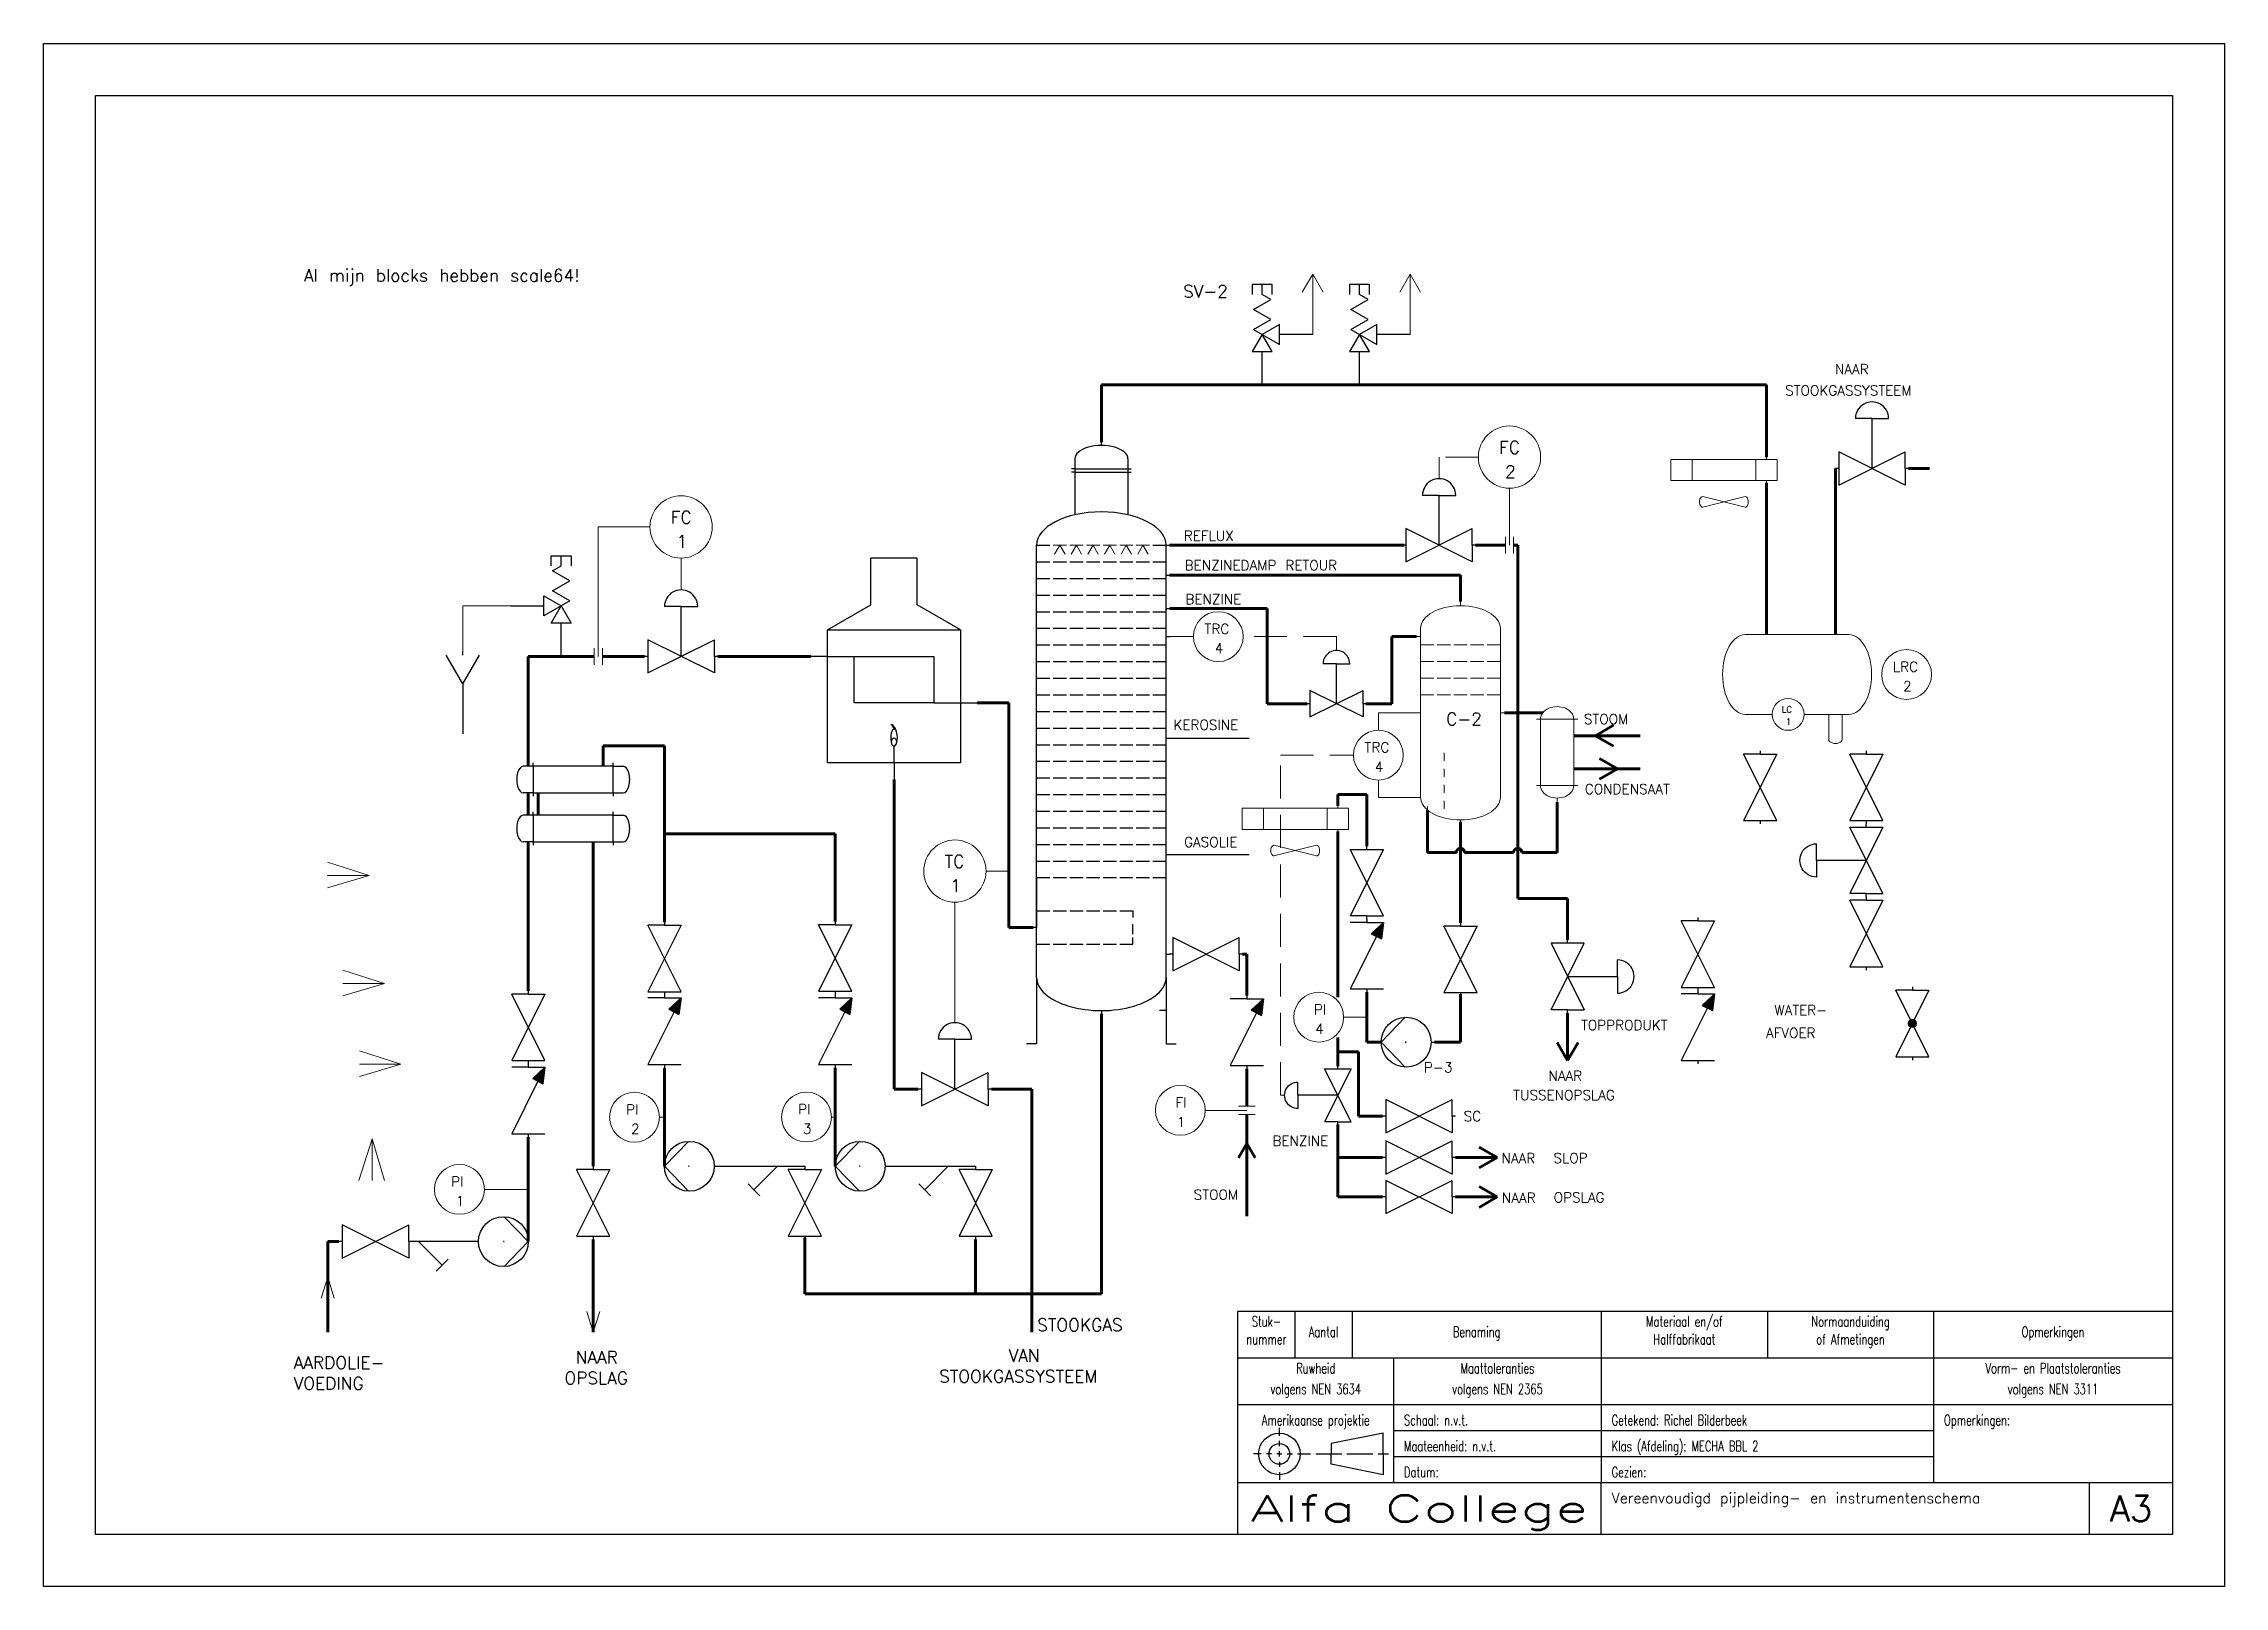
# Model space of a CAD drawing. Extents: x 0 to 420, y 0 to 297.
import ezdxf
from ezdxf.enums import TextEntityAlignment as Align

# ---------------------------------------------------------------- set-up
doc = ezdxf.new("R2010")
doc.units = 0
doc.header["$MEASUREMENT"] = 0
doc.linetypes.add('HIDDEN', pattern=[9.525, 6.35, -3.175])
doc.layers.get('0').update_dxf_attribs({"linetype": 'CONTINUOUS'})
for name, color, linetype in [('KADER25', 3, 'CONTINUOUS'), ('KADER50', 7, 'CONTINUOUS'), ('KADER70', 5, 'CONTINUOUS'), ('T25', 3, 'CONTINUOUS'), ('T70', 5, 'CONTINUOUS')]:
    doc.layers.add(name, color=color, linetype=linetype)
for name, color, linetype, lineweight in [('Omtrekslijn', 7, 'CONTINUOUS', 50), ('Proceslijn', 5, 'CONTINUOUS', 70), ('Stippellijn', 3, 'HIDDEN', 35), ('Tekst', 3, 'CONTINUOUS', 35)]:
    doc.layers.add(name, color=color, linetype=linetype, lineweight=lineweight)
doc.styles.add('KADER1', font='SIMPLEX.SHX', dxfattribs={"height": 5})
doc.styles.add('KADER2', font='SIMPLEX.shx', dxfattribs={"width": 0.7, "height": 2})
doc.styles.get("Standard").update_dxf_attribs({"font": 'TXT.shx', "height": 3})

msp = doc.modelspace()

# ---------------------------------------------------------------- texts
at = {"layer": 'KADER25'}
msp.add_text('Al mijn blocks hebben scale64!', height=2.4, dxfattribs=at).set_placement((50.13, 251.18))
at = {"layer": 'Omtrekslijn', "lineweight": 0}
msp.add_text('C-2', height=2.4, dxfattribs=at).set_placement((270.11, 165.79))
at = {"layer": 'T25', "style": 'KADER2', "width": 0.7}
for s, p in [('Stuk-', (235.5, 50)), ('Materiaal en/of', (316, 50)), ('Normaanduiding', (348, 50)), ('nummer', (235.5, 46.57)), ('Aantal', (246.5, 48)), ('Benaming', (276, 48)), ('Halffabrikaat', (316, 46.57)), ('of Afmetingen', (348, 46.57)), ('Opmerkingen', (387, 48)), ('Ruwheid', (245, 41)), ('Maattoleranties', (280, 41)), ('Vorm- en Plaatstoleranties', (387, 41)), ('volgens NEN 3634', (245, 37)), ('volgens NEN 2365', (280, 37)), ('volgens NEN 3311', (387, 37)), ('Amerikaanse projektie', (245, 31))]:
    msp.add_text(s, height=2, dxfattribs=at).set_placement(p, align=Align.CENTER)
for s, p in [('Schaal: n.v.t.', (262, 31)), ('Getekend: Richel Bilderbeek', (302, 31)), ('Opmerkingen:', (366, 31)), ('Maateenheid: n.v.t.', (262, 26)), ('Klas (Afdeling): MECHA BBL 2', (302, 26)), ('Datum:', (262, 21)), ('Gezien:', (302, 21))]:
    msp.add_text(s, height=2, dxfattribs=at).set_placement(p)
at = {"layer": 'T25'}
msp.add_text('Vereenvoudigd pijpleiding- en instrumentenschema', height=2, dxfattribs=at).set_placement((302, 16))
at = {"layer": 'T70', "style": 'KADER1', "width": 1.475676}
msp.add_text('Alfa College', height=5, dxfattribs=at).set_placement((232.5, 12.5), (297.5, 12.5), align=Align.FIT)
at = {"layer": 'T70'}
msp.add_text('A3', height=5, dxfattribs=at).set_placement((402, 15), align=Align.MIDDLE)
at = {"layer": 'Tekst', "lineweight": 0}
for s, height, p in [('SV-2', 2.4, (219.45, 248.11)), ('NAAR', 1.92, (345, 233.35)), ('STOOKGASSYSTEEM', 1.92, (335.41, 229.27)), ('FC', 2.4, (280.32, 218.06)), (' 2', 2.4, (279.32, 213.4)), ('FC', 2.4, (120.79, 204.62)), (' 1', 2.4, (119.78, 199.96)), ('REFLUX', 1.92, (219.59, 201.29)), ('BENZINEDAMP RETOUR', 1.92, (219.75, 195.61)), ('BENZINE', 1.92, (219.89, 189.07)), ('TRC', 1.92, (223.58, 183.37)), (' 4', 1.92, (223.84, 179.64)), ('LRC', 1.92, (356.15, 176.08)), (' 2', 1.92, (356.41, 172.35)), (' LC', 1.229, (333.64, 168.21)), ('KEROSINE', 1.92, (217.59, 164.9)), ('STOOM', 1.92, (296.65, 166.01)), (' 1', 1.229, (334.44, 165.83)), ('TRC', 1.92, (254.4, 160.56)), (' 4', 1.92, (254.66, 156.83)), ('CONDENSAAT', 1.92, (296.82, 152.54)), ('GASOLIE', 1.92, (219.64, 142.33)), ('TC', 2.4, (173.51, 138.36)), (' 1', 2.4, (172.5, 133.7)), (' PI', 1.92, (242.93, 110.1)), ('WATER-', 1.92, (333.33, 109.98)), (' 4', 1.92, (243.18, 106.37)), ('TOPPRODUKT', 1.92, (296.09, 107.09)), ('AFVOER', 1.92, (331.71, 105.58)), ('P-3', 1.92, (265.84, 98.95)), ('NAAR', 1.92, (289.82, 97.32)), ('PI', 1.92, (112.21, 90.83)), ('PI', 1.92, (145.32, 90.88)), (' FI', 1.92, (216.27, 92.17)), ('TUSSENOPSLAG', 1.92, (283.03, 93.61)), (' 2', 1.92, (111.41, 87.11)), (' 3', 1.92, (144.51, 87.15)), (' 1', 1.92, (216.53, 88.44)), ('SC', 1.92, (273.49, 89.56)), ('BENZINE', 1.92, (236.66, 84.81)), ('NAAR', 1.92, (280.78, 81.46)), ('SLOP', 1.92, (290.79, 81.5)), ('PI', 1.92, (78.49, 76.96)), ('STOOM', 1.92, (221.5, 74.45)), ('NAAR', 1.92, (280.85, 73.84)), ('OPSLAG', 1.92, (290.83, 73.91)), (' 1', 1.92, (77.69, 73.23)), ('STOOKGAS', 2.4, (191.35, 49.14)), ('AARDOLIE-', 2.4, (48.16, 41.88)), (' NAAR ', 2.4, (100.31, 42.91)), ('VAN', 2.4, (185.85, 43.24)), ('VOEDING', 2.4, (48.16, 37.88)), ('OPSLAG', 2.4, (100.31, 38.91)), ('STOOKGASSYSTEEM', 2.4, (172.46, 39.24))]:
    msp.add_text(s, height=height, dxfattribs=at).set_placement(p)

# ---------------------------------------------------------------- blocks, each defined once
blk = doc.blocks.new('04_NenWarmtewisselaar')
at = {"layer": 'KADER25', "color": 0}
for p, q in [((-12, 8), (-15, 8)), ((-12, 8), (-12, 9)), ((12, 8), (-12, 8)), ((-12, 8), (-12, 0)), ((12, 8), (12, 9)), ((12, 0), (12, 8)), ((12, 8), (15, 8)), ((-12, 0), (-15, 0)), ((-12, 0), (12, 0)), ((-12, 0), (-12, -1)), ((12, 0), (12, 0)), ((12, 0), (15, 0)), ((12, 0), (12, -1))]:
    blk.add_line(p, q, dxfattribs=at)
for centre, major_axis in [((-15, 4), (0, 4)), ((15, 4), (0, -4))]:
    blk.add_ellipse(centre, major_axis=major_axis, ratio=0.5, start_param=0, end_param=3.141593, dxfattribs=at)
blk = doc.blocks.new('04_NenFornuis')
at = {"layer": 'KADER25', "color": 0}
for p, q in [((-7.01, 47.5), (-7.01, 61.5)), ((7.01, 61.5), (-7.01, 61.5)), ((7.01, 47.5), (7.01, 61.5)), ((-20, 40), (-7.01, 47.5)), ((20, 40), (7.01, 47.5)), ((-20, 0), (-20, 40)), ((-20, 40), (20, 40)), ((20, 40), (20, 0)), ((-20, 32), (-25, 32)), ((-20, 32), (12, 32)), ((-12, 18), (-12, 32)), ((12, 32), (12, 18)), ((12, 18), (-12, 18)), ((12, 18), (20, 18)), ((20, 18), (25, 18)), ((20, 0), (-20, 0)), ((0, 0), (0, 5)), ((0, 0), (0, -5))]:
    blk.add_line(p, q, dxfattribs=at)
for centre, major_axis, ratio, start_param, end_param in [((0, 7.5), (0, -2.5), 0.395368, 3.027106, 6.283185), ((-0.49, 8.22), (0.49, -3.22), 0.442287, 0, 3.141593), ((-0.49, 9.47), (-0.49, 1.97), 0.356881, 4.885896, 6.283185)]:
    blk.add_ellipse(centre, major_axis=major_axis, ratio=ratio, start_param=start_param, end_param=end_param, dxfattribs=at)
blk.add_ellipse((0, 6.25), major_axis=(0, -1.25), ratio=0.59927, dxfattribs=at)
blk = doc.blocks.new('04_KlepMetRegelaar')
at = {"layer": 'KADER25', "color": 0}
for p, q in [((11, 15), (6, 15)), ((11, 0), (11, 15)), ((11, 15), (16, 15)), ((1, 0), (0, 0)), ((1, 5), (1, 0)), ((1, -5), (21, 5)), ((21, -5), (1, 5)), ((1, 0), (1, -5)), ((21, 0), (21, 5)), ((22, 0), (21, 0)), ((21, 0), (21, -5))]:
    blk.add_line(p, q, dxfattribs=at)
blk.add_ellipse((11, 15), major_axis=(5, 0), ratio=1, start_param=0, end_param=3.141593, dxfattribs=at)
blk = doc.blocks.new('04_Klep')
at = {"layer": 'KADER25', "color": 0}
for p, q in [((1, 0), (0, 0)), ((1, 5), (1, 0)), ((1, -5), (21, 5)), ((21, -5), (1, 5)), ((1, 0), (1, -5)), ((21, 0), (21, 5)), ((22, 0), (21, 0)), ((21, 0), (21, -5))]:
    blk.add_line(p, q, dxfattribs=at)
blk = doc.blocks.new('04_Y_filter')
at = {"layer": 'KADER25', "color": 0}
for p, q in [((1, 0), (-1, 0)), ((19, 0), (1, 0)), ((1, 0), (8.07, -7.07)), ((8.07, -7.07), (9.84, -5.3)), ((8.07, -7.07), (6.3, -8.84))]:
    blk.add_line(p, q, dxfattribs=at)
blk = doc.blocks.new('04_NenPomp')
at = {"layer": 'KADER25', "color": 0}
for p, q in [((15, 0), (7.74, 7.5)), ((0, 0), (-1, 0)), ((7.5, 0), (7.74, 0)), ((7.74, 0), (7.5, 0)), ((7.5, 0), (7.5, 0)), ((7.5, 0), (7.5, 0)), ((7.74, -7.5), (15, 0)), ((15, 0), (15, 0))]:
    blk.add_line(p, q, dxfattribs=at)
blk.add_circle((7.5, 0), 7.5, dxfattribs=at)
blk = doc.blocks.new('04_Funnel')
at = {"layer": 'KADER25', "color": 0}
for p, q in [((0, -1), (0, 0)), ((0, -9.66), (-5, -1)), ((0, -9.66), (5, -1)), ((0, -9.66), (0, -24.66))]:
    blk.add_line(p, q, dxfattribs=at)
blk = doc.blocks.new('04_Overdrukventiel_2')
at = {"color": 0}
for p, q in [((-3, 27.2), (-3, 30.2)), ((-3, 30.2), (0, 30.2)), ((-2.6, 25.7), (0, 27.2)), ((0, 27.2), (0, 30.2)), ((0, 30.2), (3, 30.2)), ((3, 30.2), (3, 27.2)), ((2.6, 22.7), (-2.6, 25.7)), ((-2.6, 19.7), (2.6, 22.7)), ((2.6, 16.7), (-2.6, 19.7)), ((-15.2, 15.2), (-5.2, 15.2)), ((-5.2, 18.2), (0, 15.2)), ((-5.2, 12.2), (-5.2, 18.2)), ((0, 15.2), (-5.2, 12.2)), ((-3, 10), (0, 15.2)), ((2.6, 16.7), (0, 15.2)), ((0, 15.2), (3, 10)), ((3, 10), (-3, 10)), ((0, 0), (0, 10))]:
    blk.add_line(p, q, dxfattribs=at)
blk = doc.blocks.new('04_BenzineStripper2')
at = {"layer": 'Omtrekslijn', "linetype": 'ByBlock', "lineweight": 0}
for p, q in [((0, -1), (0, 0)), ((-9.6, -8.43), (-10.6, -8.43)), ((-9.6, -6.43), (-9.6, -8.43)), ((-9.6, -26.77), (-10.6, -26.77)), ((9.6, -26.77), (10.6, -26.77)), ((-3.96, -36.39), (-3.96, -38.31)), ((-3.96, -40.24), (-3.96, -42.17)), ((-9.6, -47.1), (-10.6, -47.1)), ((-3.96, -44.1), (-3.96, -46.02)), ((-7.91, -50.18), (-7.91, -49.33)), ((-3.96, -47.95), (-3.96, -49.88)), ((-3.96, -49.88), (-3.96, -47.95)), ((0, -52.53), (0, -53.53))]:
    blk.add_line(p, q, dxfattribs=at)
at = {"layer": 'Omtrekslijn', "color": 0, "linetype": 'ByBlock', "lineweight": 0}
for p, q in [((-9.6, -47.1), (-9.6, -6.43)), ((-9.6, -10.43), (-6.4, -10.43)), ((-5.6, -10.43), (-2.4, -10.43)), ((-1.6, -10.43), (1.6, -10.43)), ((2.4, -10.43), (5.6, -10.43)), ((6.4, -10.43), (9.6, -10.43)), ((9.6, -47.1), (9.6, -6.43)), ((-9.6, -14.43), (-6.4, -14.43)), ((-5.6, -14.43), (-2.4, -14.43)), ((-1.6, -14.43), (1.6, -14.43)), ((2.4, -14.43), (5.6, -14.43)), ((6.4, -14.43), (9.6, -14.43)), ((-9.6, -18.43), (-6.4, -18.43)), ((-5.6, -18.43), (-2.4, -18.43)), ((-1.6, -18.43), (1.6, -18.43)), ((2.4, -18.43), (5.6, -18.43)), ((6.4, -18.43), (9.6, -18.43)), ((-9.6, -22.43), (-6.4, -22.43)), ((-5.6, -22.43), (-2.4, -22.43)), ((-1.6, -22.43), (1.6, -22.43)), ((2.4, -22.43), (5.6, -22.43)), ((6.4, -22.43), (9.6, -22.43))]:
    blk.add_line(p, q, dxfattribs=at)
at = {"layer": 'Omtrekslijn', "linetype": 'ByBlock', "lineweight": 0}
for centre, major_axis in [((0, -6.43), (-9.6, 0)), ((0, -47.1), (9.6, 0))]:
    blk.add_ellipse(centre, major_axis=major_axis, ratio=0.565396, start_param=3.141593, end_param=6.283185, dxfattribs=at)
blk = doc.blocks.new('04_Ventilator2')
at = {"layer": 'Omtrekslijn', "color": 0, "linetype": 'ByBlock', "lineweight": 0}
for p, q in [((0, -0.512), (0, 0)), ((-23.04, -0.512), (-23.04, -5.632)), ((2.56, -0.512), (-23.04, -0.512)), ((-23.04, -0.512), (-17.92, -0.512)), ((-17.92, -0.512), (-17.92, -5.632)), ((-2.56, -5.632), (-2.56, -0.512)), ((-2.56, -0.512), (2.56, -0.512)), ((2.56, -0.512), (0, -0.512)), ((2.56, -5.632), (2.56, -0.512)), ((-23.04, -5.632), (2.56, -5.632)), ((-15.36, -9.472), (-5.12, -12.032)), ((-5.12, -9.472), (-15.36, -12.032)), ((2.56, -5.632), (-2.56, -5.632)), ((0, -5.632), (0, -6.144))]:
    blk.add_line(p, q, dxfattribs=at)
blk.add_ellipse((-15.36, -10.752), major_axis=(0, 1.28), ratio=0.585267, start_param=0, end_param=3.1415927, dxfattribs=at)
at = {"layer": 'Omtrekslijn', "color": 0, "linetype": 'ByBlock', "lineweight": 0, "extrusion": (0, 0, -1)}
blk.add_ellipse((-5.12, -10.752), major_axis=(0, 1.28), ratio=0.585267, start_param=0, end_param=3.1415927, dxfattribs=at)
blk = doc.blocks.new('04_Warmtewisselaar2')
at = {"layer": 'Omtrekslijn', "linetype": 'ByBlock', "lineweight": 0}
for p, q in [((-4, 20), (-5, 20)), ((4, 20), (-4, 20)), ((-4, 20), (-4, 4)), ((4, 4), (4, 20)), ((4, 20), (5, 20)), ((-4, 4), (-5, 4)), ((-4, 4), (4, 4)), ((0, 1), (0, 0)), ((4, 4), (5, 4))]:
    blk.add_line(p, q, dxfattribs=at)
at = {"layer": 'Omtrekslijn', "linetype": 'ByBlock', "lineweight": 0, "extrusion": (0, 0, -1)}
blk.add_ellipse((0, 20), major_axis=(-4, 0), ratio=0.750206, start_param=0, end_param=3.141593, dxfattribs=at)
at = {"layer": 'Omtrekslijn', "linetype": 'ByBlock', "lineweight": 0}
blk.add_ellipse((0, 4), major_axis=(-4, 0), ratio=0.750206, start_param=0, end_param=3.141593, dxfattribs=at)
blk = doc.blocks.new('04_Terugslagklep2')
at = {"layer": 'Omtrekslijn', "lineweight": -2}
blk.add_hatch(color=256, dxfattribs=at).paths.add_polyline_path([(16.04, -4.39), (21, -5), (17.59, -1.34)])
at = {"layer": 'KADER25', "color": 0}
for p, q in [((1, 0), (0, 0)), ((1, 5), (1, 0)), ((16.8, -2.9), (1, 5)), ((1, 0), (1, -5)), ((21, 0), (21, 5)), ((22, 0), (21, 0)), ((21, 0), (21, -5)), ((17.59, -1.34), (16.04, -4.39)), ((21, -5), (16.04, -4.39)), ((21, -5), (17.59, -1.34))]:
    blk.add_line(p, q, dxfattribs=at)
blk = doc.blocks.new('04_Pijl2')
at = {"layer": 'Omtrekslijn', "linetype": 'ByBlock', "lineweight": 0}
for p, q in [((39.55, 91.25), (29.55, 94.45)), ((29.55, 91.25), (39.55, 91.25)), ((39.55, 91.25), (29.55, 88.24)), ((39.55, 91.25), (29.55, 91.25))]:
    blk.add_line(p, q, dxfattribs=at)
blk = doc.blocks.new('04_Destillatiekolom3')
at = {"layer": 'KADER25', "color": 0}
for p, q in [((0, -0.8), (0, 0)), ((-6.4, -4), (-6.4, -17.5)), ((-6.4, -4), (-6.4, -6.4)), ((6.4, -4), (6.4, -17.5)), ((-6.4, -6.4), (-7.2, -6.4)), ((-6.4, -7.2), (-7.2, -7.2)), ((-6.4, -6.4), (6.4, -6.4)), ((-6.4, -6.4), (-6.4, -7.2)), ((-6.4, -7.2), (6.4, -7.2)), ((6.4, -6.4), (7.2, -6.4)), ((6.4, -7.2), (7.2, -7.2)), ((-15.6, -128.8), (-15.6, -24.8)), ((-15.6, -24.8), (-12.4, -24.8)), ((12.4, -24.8), (15.6, -24.8)), ((15.6, -128.8), (15.6, -24.8)), ((15.6, -24.8), (16.4, -24.8)), ((-15.6, -28.8), (-12.4, -28.8)), ((-11.6, -28.8), (-8.4, -28.8)), ((-7.6, -28.8), (-4.4, -28.8)), ((-3.6, -28.8), (-0.4, -28.8)), ((0.4, -28.8), (3.6, -28.8)), ((4.4, -28.8), (7.6, -28.8)), ((8.4, -28.8), (11.6, -28.8)), ((12.4, -28.8), (15.6, -28.8)), ((-15.6, -32.8), (-12.4, -32.8)), ((-11.6, -32.8), (-8.4, -32.8)), ((-7.6, -32.8), (-4.4, -32.8)), ((-3.6, -32.8), (-0.4, -32.8)), ((0.4, -32.8), (3.6, -32.8)), ((4.4, -32.8), (7.6, -32.8)), ((8.4, -32.8), (11.6, -32.8)), ((12.4, -32.8), (15.6, -32.8)), ((15.6, -32.8), (15.6, -32)), ((15.6, -32), (16.4, -32)), ((-15.6, -36.8), (-12.4, -36.8)), ((-15.6, -40.8), (-12.4, -40.8)), ((-11.6, -36.8), (-8.4, -36.8)), ((-11.6, -40.8), (-8.4, -40.8)), ((-7.6, -36.8), (-4.4, -36.8)), ((-7.6, -40.8), (-4.4, -40.8)), ((-3.6, -36.8), (-0.4, -36.8)), ((-3.6, -40.8), (-0.4, -40.8)), ((0.4, -36.8), (3.6, -36.8)), ((0.4, -40.8), (3.6, -40.8)), ((4.4, -36.8), (7.6, -36.8)), ((4.4, -40.8), (7.6, -40.8)), ((8.4, -36.8), (11.6, -36.8)), ((8.4, -40.8), (11.6, -40.8)), ((12.4, -36.8), (15.6, -36.8)), ((12.4, -40.8), (15.6, -40.8)), ((15.6, -40.8), (15.66, -40)), ((15.66, -40), (16.46, -40)), ((-15.6, -44.8), (-12.4, -44.8)), ((-11.6, -44.8), (-8.4, -44.8)), ((-7.6, -44.8), (-4.4, -44.8)), ((-3.6, -44.8), (-0.4, -44.8)), ((0.4, -44.8), (3.6, -44.8)), ((4.4, -44.8), (7.6, -44.8)), ((8.4, -44.8), (11.6, -44.8)), ((12.4, -44.8), (15.6, -44.8)), ((15.6, -48.8), (15.6, -46.8)), ((15.6, -46.8), (16.4, -46.8)), ((-15.6, -48.8), (-12.4, -48.8)), ((-11.6, -48.8), (-8.4, -48.8)), ((-7.6, -48.8), (-4.4, -48.8)), ((-3.6, -48.8), (-0.4, -48.8)), ((0.4, -48.8), (3.6, -48.8)), ((4.4, -48.8), (7.6, -48.8)), ((8.4, -48.8), (11.6, -48.8)), ((12.4, -48.8), (15.6, -48.8)), ((-15.6, -52.8), (-12.4, -52.8)), ((-15.6, -56.8), (-12.4, -56.8)), ((-11.6, -52.8), (-8.4, -52.8)), ((-11.6, -56.8), (-8.4, -56.8)), ((-7.6, -52.8), (-4.4, -52.8)), ((-7.6, -56.8), (-4.4, -56.8)), ((-3.6, -52.8), (-0.4, -52.8)), ((-3.6, -56.8), (-0.4, -56.8)), ((0.4, -52.8), (3.6, -52.8)), ((0.4, -56.8), (3.6, -56.8)), ((4.4, -52.8), (7.6, -52.8)), ((4.4, -56.8), (7.6, -56.8)), ((8.4, -52.8), (11.6, -52.8)), ((8.4, -56.8), (11.6, -56.8)), ((12.4, -52.8), (15.6, -52.8)), ((12.4, -56.8), (15.6, -56.8)), ((-15.6, -60.8), (-12.4, -60.8)), ((-11.6, -60.8), (-8.4, -60.8)), ((-7.6, -60.8), (-4.4, -60.8)), ((-3.6, -60.8), (-0.4, -60.8)), ((0.4, -60.8), (3.6, -60.8)), ((4.4, -60.8), (7.6, -60.8)), ((8.4, -60.8), (11.6, -60.8)), ((12.4, -60.8), (15.6, -60.8)), ((-15.6, -64.8), (-12.4, -64.8)), ((-11.6, -64.8), (-8.4, -64.8)), ((-7.6, -64.8), (-4.4, -64.8)), ((-3.6, -64.8), (-0.4, -64.8)), ((0.4, -64.8), (3.6, -64.8)), ((4.4, -64.8), (7.6, -64.8)), ((8.4, -64.8), (11.6, -64.8)), ((12.4, -64.8), (15.6, -64.8)), ((-15.6, -68.8), (-12.4, -68.8)), ((-15.6, -72.8), (-12.4, -72.8)), ((-11.6, -68.8), (-8.4, -68.8)), ((-11.6, -72.8), (-8.4, -72.8)), ((-7.6, -68.8), (-4.4, -68.8)), ((-7.6, -72.8), (-4.4, -72.8)), ((-3.6, -68.8), (-0.4, -68.8)), ((-3.6, -72.8), (-0.4, -72.8)), ((0.4, -68.8), (3.6, -68.8)), ((0.4, -72.8), (3.6, -72.8)), ((4.4, -68.8), (7.6, -68.8)), ((4.4, -72.8), (7.6, -72.8)), ((8.4, -68.8), (11.6, -68.8)), ((8.4, -72.8), (11.6, -72.8)), ((12.4, -68.8), (15.6, -68.8)), ((12.4, -72.8), (15.6, -72.8)), ((15.6, -72.8), (15.6, -71.2)), ((15.6, -71.2), (16.4, -71.2)), ((-15.6, -76.8), (-12.4, -76.8)), ((-11.6, -76.8), (-8.4, -76.8)), ((-7.6, -76.8), (-4.4, -76.8)), ((-3.6, -76.8), (-0.4, -76.8)), ((0.4, -76.8), (3.6, -76.8)), ((4.4, -76.8), (7.6, -76.8)), ((8.4, -76.8), (11.6, -76.8)), ((12.4, -76.8), (15.6, -76.8)), ((-15.6, -80.8), (-12.4, -80.8)), ((-11.6, -80.8), (-8.4, -80.8)), ((-7.6, -80.8), (-4.4, -80.8)), ((-3.6, -80.8), (-0.4, -80.8)), ((0.4, -80.8), (3.6, -80.8)), ((4.4, -80.8), (7.6, -80.8)), ((8.4, -80.8), (11.6, -80.8)), ((12.4, -80.8), (15.6, -80.8)), ((-15.6, -84.8), (-12.4, -84.8)), ((-15.6, -88.8), (-12.4, -88.8)), ((-11.6, -84.8), (-8.4, -84.8)), ((-11.6, -88.8), (-8.4, -88.8)), ((-7.6, -84.8), (-4.4, -84.8)), ((-7.6, -88.8), (-4.4, -88.8)), ((-3.6, -84.8), (-0.4, -84.8)), ((-3.6, -88.8), (-0.4, -88.8)), ((0.4, -84.8), (3.6, -84.8)), ((0.4, -88.8), (3.6, -88.8)), ((4.4, -84.8), (7.6, -84.8)), ((4.4, -88.8), (7.6, -88.8)), ((8.4, -84.8), (11.6, -84.8)), ((8.4, -88.8), (11.6, -88.8)), ((12.4, -84.8), (15.6, -84.8)), ((12.4, -88.8), (15.6, -88.8)), ((-15.6, -92.8), (-12.4, -92.8)), ((-11.6, -92.8), (-8.4, -92.8)), ((-7.6, -92.8), (-4.4, -92.8)), ((-3.6, -92.8), (-0.4, -92.8)), ((0.4, -92.8), (3.6, -92.8)), ((4.4, -92.8), (7.6, -92.8)), ((8.4, -92.8), (11.6, -92.8)), ((12.4, -92.8), (15.6, -92.8)), ((-15.6, -96.8), (-12.4, -96.8)), ((-11.6, -96.8), (-8.4, -96.8)), ((-7.6, -96.8), (-4.4, -96.8)), ((-3.6, -96.8), (-0.4, -96.8)), ((0.4, -96.8), (3.6, -96.8)), ((4.4, -96.8), (7.6, -96.8)), ((8.4, -96.8), (11.6, -96.8)), ((12.4, -96.8), (15.6, -96.8)), ((15.6, -100.8), (15.6, -99.2)), ((15.6, -99.2), (16.4, -99.2)), ((-15.6, -100.8), (-12.4, -100.8)), ((-15.6, -104.8), (-12.4, -104.8)), ((-15.6, -104.8), (-15.6, -116.8)), ((-11.6, -100.8), (-8.4, -100.8)), ((-11.6, -104.8), (-8.4, -104.8)), ((-7.6, -100.8), (-4.4, -100.8)), ((-7.6, -104.8), (-4.4, -104.8)), ((-3.6, -100.8), (-0.4, -100.8)), ((-3.6, -104.8), (-0.4, -104.8)), ((0.4, -100.8), (3.6, -100.8)), ((0.4, -104.8), (3.6, -104.8)), ((4.4, -100.8), (7.6, -100.8)), ((4.4, -104.8), (7.6, -104.8)), ((8.4, -100.8), (11.6, -100.8)), ((8.4, -104.8), (11.6, -104.8)), ((12.4, -100.8), (15.6, -100.8)), ((12.4, -104.8), (15.6, -104.8)), ((-15.6, -116.8), (-15.6, -112.8)), ((-15.6, -112.8), (-12.4, -112.8)), ((-11.6, -112.8), (-8.4, -112.8)), ((-7.6, -112.8), (-4.4, -112.8)), ((-3.6, -112.8), (-0.4, -112.8)), ((0.4, -112.8), (3.6, -112.8)), ((4.4, -112.8), (7.6, -112.8)), ((7.6, -112.8), (7.6, -114.4)), ((-15.6, -116.8), (-16.4, -116.8)), ((7.6, -118.4), (7.6, -116)), ((7.6, -120.8), (7.6, -119.2)), ((-15.6, -120.8), (-12.4, -120.8)), ((-11.6, -120.8), (-8.4, -120.8)), ((-7.6, -120.8), (-4.4, -120.8)), ((-3.6, -120.8), (-0.4, -120.8)), ((0.4, -120.8), (3.6, -120.8)), ((4.4, -120.8), (7.6, -120.8)), ((15.6, -128.8), (15.6, -123.2)), ((15.6, -123.2), (16.4, -123.2)), ((-15.6, -128.8), (-15.6, -144.8)), ((15.6, -128.8), (15.6, -144.8)), ((0, -136.8), (0, -137.6)), ((15.6, -136.8), (14, -136.8)), ((-15.6, -144.8), (-18, -144.8)), ((15.6, -144.8), (18, -144.8))]:
    blk.add_line(p, q, dxfattribs=at)
at = {"layer": 'KADER25', "color": 0, "linetype": 'ByBlock', "lineweight": 0}
for p, q in [((-11.6, -24.8), (-8.4, -24.8)), ((-7.6, -24.8), (-4.4, -24.8)), ((-3.6, -24.8), (-0.4, -24.8)), ((0.4, -24.8), (3.6, -24.8)), ((4.4, -24.8), (7.6, -24.8)), ((8.4, -24.8), (11.6, -24.8))]:
    blk.add_line(p, q, dxfattribs=at)
at = {"layer": 'KADER25', "color": 0}
for centre, major_axis, ratio, start_param, end_param in [((0, -4), (6.4, 0), 0.5, 0, 3.141593), ((0, -24.8), (-15.6, 0), 0.512821, 3.141593, 6.283185), ((0, -128.8), (-15.6, 0), 0.512821, 0, 3.141593)]:
    blk.add_ellipse(centre, major_axis=major_axis, ratio=ratio, start_param=start_param, end_param=end_param, dxfattribs=at)
at = {"layer": 'Omtrekslijn', "linetype": 'ByBlock', "lineweight": 0}
for p, q in [((-10, -24.8), (-11.25, -26.97)), ((-10, -24.8), (-8.75, -26.97)), ((-6, -24.8), (-7.25, -26.97)), ((-6, -24.8), (-4.75, -26.97)), ((-2, -24.8), (-3.25, -26.97)), ((-2, -24.8), (-0.75, -26.97)), ((2, -24.8), (0.75, -26.97)), ((2, -24.8), (3.25, -26.97)), ((6, -24.8), (4.75, -26.97)), ((6, -24.8), (7.25, -26.97)), ((10, -24.8), (8.75, -26.97)), ((10, -24.8), (11.25, -26.97))]:
    blk.add_line(p, q, dxfattribs=at)

# ---------------------------------------------------------------- hatches: boundary and pattern name
at = {"layer": 'Proceslijn'}
h = msp.add_hatch(color=0, dxfattribs=at)
edge = h.paths.add_edge_path()
edge.add_arc((359.91, 108.37), 0.8, 0, 360)

# ---------------------------------------------------------------- linework, layer by layer
for p, q in [((216.84, 163.32), (232.21, 163.32)), ((94.31, 152.77), (95.27, 152.77)), ((216.84, 140.92), (232.21, 140.92))]:
    msp.add_line(p, q)
at = {"layer": 'KADER25'}
for p, q in [((0, 0), (0, 297)), ((0, 297), (420, 297)), ((420, 297), (420, 0)), ((238, 29), (238, 30.5)), ((258, 29.5), (248, 27.5)), ((258, 25.5), (258, 29.5)), ((260, 30), (364, 30)), ((234.5, 25.5), (233, 25.5)), ((234.97, 25.5), (234.97, 25.5)), ((235, 25.5), (235, 25.5)), ((236.5, 25.5), (235.5, 25.5)), ((237, 25.5), (237, 25.5)), ((238, 25.5), (237.5, 25.5)), ((238, 28.5), (238, 28.5)), ((238, 27), (238, 28)), ((238, 26.5), (238, 26.5)), ((238, 25), (238, 26)), ((238, 25.5), (238.5, 25.5)), ((239, 25.5), (239, 25.5)), ((239.5, 25.5), (240.5, 25.5)), ((241, 25.5), (241, 25.5)), ((241.5, 25.5), (244, 25.5)), ((244.5, 25.5), (244.5, 25.5)), ((245, 25.5), (250, 25.5)), ((247, 25.5), (247, 25.5)), ((248, 27.5), (248, 25.5)), ((248, 23.5), (248, 25.5)), ((250.5, 25.5), (250.5, 25.5)), ((250.5, 25.5), (250.5, 25.5)), ((251, 25.5), (256, 25.5)), ((256.5, 25.5), (256.5, 25.5)), ((257, 25.5), (259, 25.5)), ((258, 25.5), (258, 21.5)), ((238, 24.5), (238, 24.5)), ((238, 24), (238, 23)), ((238, 22.5), (238, 22.5)), ((238, 22), (238, 20.5)), ((258, 21.5), (248, 23.5)), ((260, 25), (364, 25)), ((420, 0), (0, 0))]:
    msp.add_line(p, q, dxfattribs=at)
for radius in [4, 2]:
    msp.add_circle((238, 25.5), radius, dxfattribs=at)
at = {"layer": 'KADER50'}
for p, q in [((230, 10), (230, 53)), ((230, 53), (410, 53)), ((241, 53), (241, 44)), ((252, 53), (252, 44)), ((300, 53), (300, 20)), ((332, 53), (332, 44)), ((364, 53), (364, 20)), ((230, 44), (410, 44)), ((260, 44), (260, 20)), ((230, 35), (410, 35)), ((230, 20), (410, 20)), ((300, 10), (300, 20)), ((394, 10), (394, 20))]:
    msp.add_line(p, q, dxfattribs=at)
at = {"layer": 'KADER70'}
for p, q in [((10, 10), (10, 287)), ((10, 287), (410, 287)), ((410, 287), (410, 10)), ((410, 53), (410, 10)), ((410, 10), (10, 10))]:
    msp.add_line(p, q, dxfattribs=at)
at = {"layer": 'Omtrekslijn', "lineweight": 0}
for p, q in [((281.52, 202.04), (281.52, 198.84)), ((283.12, 200.44), (283.12, 202.04)), ((283.12, 200.44), (283.12, 198.84)), ((106.02, 179.04), (106.02, 180.64)), ((107.62, 180.64), (107.62, 177.44)), ((106.02, 179.04), (106.02, 177.44)), ((264.4, 168.17), (257.06, 168.17)), ((257.06, 168.17), (257.06, 164.83)), ((347.7, 167.87), (339.05, 167.87)), ((343.8, 167.87), (343.8, 163.07)), ((346.4, 167.87), (346.4, 163.07)), ((257.06, 155.23), (257.06, 151.9)), ((257.06, 151.9), (264.4, 151.9)), ((230.12, 92.44), (233.32, 92.44)), ((119.56, 90.31), (118.61, 90.31)), ((152.46, 90.35), (151.71, 90.35)), ((231.72, 90.84), (230.12, 90.84)), ((231.72, 90.84), (233.32, 90.84))]:
    msp.add_line(p, q, dxfattribs=at)
at = {"layer": 'Omtrekslijn', "color": 0, "lineweight": 0}
for p, q in [((347.7, 183.23), (327.7, 183.23)), ((332.9, 167.87), (327.7, 167.87))]:
    msp.add_line(p, q, dxfattribs=at)
at = {"layer": 'Omtrekslijn', "lineweight": 0}
for centre, radius in [((282.32, 217.4), 6), ((122.78, 203.96), 6), ((226.24, 182.84), 4.8), ((358.8, 175.55), 4.8), ((335.98, 167.87), 3.07), ((257.06, 160.03), 4.8), ((175.5, 137.7), 6), ((245.58, 109.57), 4.8), ((359.91, 108.37), 0.8), ((113.81, 90.31), 4.8), ((146.91, 90.35), 4.8), ((218.92, 91.64), 4.8), ((80.08, 76.43), 4.8)]:
    msp.add_circle(centre, radius, dxfattribs=at)
for centre, major_axis, ratio, start_param, end_param in [((327.7, 175.55), (0, -7.68), 0.565396, 3.141593, 6.283185), ((347.7, 175.55), (0, 7.68), 0.565396, 3.141593, 6.283185), ((345.1, 163.07), (-1.3, 0), 0.615385, 0, 3.141593)]:
    msp.add_ellipse(centre, major_axis=major_axis, ratio=ratio, start_param=start_param, end_param=end_param, dxfattribs=at)
at = {"layer": 'Proceslijn', "lineweight": 0}
for p, q in [((244.41, 252.62), (242.41, 249.16)), ((244.41, 241.03), (244.41, 252.62)), ((244.41, 252.62), (246.41, 249.16)), ((263.18, 252.62), (261.18, 249.16)), ((263.18, 241.03), (263.18, 252.62)), ((263.18, 252.62), (265.18, 249.16)), ((282.32, 200.44), (282.32, 211.4)), ((106.82, 179.04), (106.82, 203.96)), ((106.82, 203.96), (116.78, 203.96)), ((122.78, 191.84), (122.78, 197.96)), ((89.96, 188.77), (80.74, 188.77)), ((80.74, 188.77), (80.74, 179.94)), ((185.9, 137.7), (181.5, 137.7)), ((175.5, 108.52), (175.5, 131.7)), ((250.38, 109.57), (254.85, 109.57)), ((231.72, 91.64), (223.72, 91.64)), ((93.35, 76.43), (84.88, 76.43))]:
    msp.add_line(p, q, dxfattribs=at)
at = {"layer": 'Proceslijn'}
for p, q in [((234.69, 231.3), (203.72, 231.3)), ((203.72, 231.3), (203.72, 220.28)), ((234.69, 231.3), (253.45, 231.3)), ((253.45, 231.3), (331.81, 231.3)), ((331.81, 231.3), (331.81, 217.38)), ((345.1, 183.23), (345.1, 215.23)), ((359.18, 215.23), (363.18, 215.23)), ((331.81, 212.47), (331.81, 183.23)), ((216.84, 200.44), (262.04, 200.44)), ((253.6, 200.44), (261.72, 200.44)), ((275.8, 200.44), (281.52, 200.44)), ((283.92, 200.44), (283.12, 200.44)), ((283.92, 200.44), (283.92, 132.44)), ((216.84, 194.68), (272.88, 194.68)), ((272.88, 194.68), (272.88, 189.58)), ((216.89, 188.28), (235.66, 188.28)), ((235.66, 188.28), (235.66, 169.93)), ((264.4, 182.84), (259.67, 182.84)), ((259.67, 182.84), (259.67, 169.93)), ((93.35, 157.89), (93.35, 179.04)), ((93.35, 179.04), (106.02, 179.04)), ((107.62, 179.04), (115.74, 179.04)), ((129.82, 179.04), (147.78, 179.04)), ((185.9, 170.08), (179.78, 170.08)), ((185.9, 126.84), (185.9, 170.08)), ((235.66, 169.93), (243.36, 169.93)), ((259.67, 169.93), (254.62, 169.93)), ((281.36, 168.17), (288.71, 168.17)), ((298.89, 163.77), (302.35, 165.77)), ((107.75, 157.89), (107.75, 161.83)), ((107.75, 161.83), (119.56, 161.83)), ((119.56, 161.83), (119.56, 127.9)), ((294.69, 163.77), (307.49, 163.77)), ((294.69, 163.77), (303.09, 163.77)), ((303.09, 163.77), (298.89, 163.77)), ((298.89, 163.77), (302.35, 161.77)), ((294.69, 157.37), (307.49, 157.37)), ((303.09, 157.37), (298.89, 157.37)), ((298.89, 157.37), (300.99, 157.37)), ((303.09, 157.37), (299.62, 159.37)), ((303.09, 157.37), (299.62, 155.37)), ((93.35, 152.77), (93.35, 148.46)), ((95.27, 152.77), (95.27, 148.46)), ((163.78, 155.36), (163.78, 95.72)), ((249.25, 150.24), (249.25, 152.42)), ((249.25, 152.42), (254.85, 152.42)), ((254.85, 152.42), (254.85, 142.53)), ((266.55, 149.44), (266.55, 141.28)), ((272.88, 147.16), (272.88, 127.76)), ((291.49, 141.28), (291.49, 150.97)), ((93.35, 114.65), (93.35, 143.34)), ((105.83, 143.34), (105.83, 80.87)), ((119.56, 144.86), (152.46, 144.86)), ((152.46, 144.86), (152.46, 128)), ((249.25, 145.32), (249.25, 113.46)), ((266.55, 141.28), (272.08, 141.28)), ((273.68, 141.28), (283.12, 141.28)), ((284.72, 141.28), (291.49, 141.28)), ((283.92, 132.44), (293.52, 132.44)), ((293.52, 132.44), (293.52, 124.44)), ((190.6, 126.84), (185.9, 126.84)), ((230.92, 121.72), (231.72, 121.72)), ((231.72, 121.72), (231.72, 113.72)), ((254.85, 114.37), (254.85, 104.77)), ((272.88, 104.77), (272.88, 114)), ((203.72, 56.33), (203.72, 110.2)), ((293.52, 110.36), (293.52, 101.24)), ((249.25, 105.68), (249.25, 100.17)), ((249.25, 102.92), (253.25, 102.92)), ((253.25, 102.92), (253.25, 90.54)), ((254.85, 104.77), (257.61, 104.77)), ((272.88, 104.77), (267.85, 104.77)), ((293.52, 101.24), (291.52, 104.7)), ((293.52, 101.24), (295.52, 104.7)), ((119.56, 99.74), (119.56, 80.87)), ((152.46, 80.87), (152.46, 99.84)), ((231.72, 99.64), (231.72, 92.44)), ((163.78, 95.72), (168.46, 95.72)), ((182.54, 95.72), (190.32, 95.72)), ((190.32, 95.72), (190.32, 48.91)), ((231.72, 90.84), (231.72, 85.24)), ((249.25, 88.91), (249.25, 74.96)), ((253.25, 90.54), (257.86, 90.54)), ((93.35, 66.37), (93.35, 86.49)), ((231.72, 85.24), (230.12, 82.47)), ((231.72, 85.24), (231.72, 71.26)), ((231.72, 85.24), (233.32, 82.47)), ((279.94, 82.55), (276.48, 84.55)), ((257.86, 82.55), (249.25, 82.55)), ((271.94, 82.55), (279.94, 82.55)), ((279.94, 82.55), (276.48, 80.55)), ((279.94, 74.96), (276.48, 76.96)), ((257.86, 74.96), (249.25, 74.96)), ((271.94, 74.96), (279.94, 74.96)), ((279.94, 74.96), (276.48, 72.96)), ((56.87, 66.37), (54.74, 66.37)), ((54.74, 66.37), (54.74, 48.91)), ((105.83, 66.79), (105.83, 48.91)), ((146.6, 67.11), (146.6, 56.33)), ((179.5, 66.79), (179.5, 56.33)), ((146.6, 56.33), (203.72, 56.33))]:
    msp.add_line(p, q, dxfattribs=at)
at = {"layer": 'Proceslijn', "lineweight": -2}
for p, q in [((142.6, 80.87), (146.6, 80.87)), ((175.5, 80.87), (179.5, 80.87))]:
    msp.add_line(p, q, dxfattribs=at)
at = {"layer": 'Proceslijn'}
for centre in [(272.88, 141.28), (283.92, 141.28)]:
    msp.add_ellipse(centre, major_axis=(-0.8, 0), ratio=1, start_param=3.141593, end_param=6.283185, dxfattribs=at)
at = {"layer": 'Stippellijn', "lineweight": 0}
for p, q in [((268.76, 213.24), (268.76, 217.4)), ((276.32, 217.4), (268.76, 217.4)), ((216.84, 182.84), (221.44, 182.84)), ((248.99, 182.84), (231.04, 182.84)), ((248.99, 180.17), (248.99, 182.84)), ((238.21, 94.54), (238.21, 160.03)), ((238.21, 160.03), (252.26, 160.03)), ((239.01, 94.54), (238.21, 94.54))]:
    msp.add_line(p, q, dxfattribs=at)

# ---------------------------------------------------------------- block references
for name, p, xscale, yscale, zscale in [('04_Overdrukventiel_2', (234.69, 231.3), -0.6400000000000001, 0.6400000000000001, 0.6400000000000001), ('04_Overdrukventiel_2', (253.45, 231.3), -0.6400000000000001, 0.6400000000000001, 0.6400000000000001), ('04_Overdrukventiel_2', (99.69, 179.04), 0.6400000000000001, 0.6400000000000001, 0.6400000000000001), ('04_KlepMetRegelaar', (243.36, 169.93), 0.5120000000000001, 0.5120000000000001, 0.5120000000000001)]:
    msp.add_blockref(name, p, dxfattribs=dict(xscale=xscale, yscale=yscale, zscale=zscale))
at = {"layer": 'Omtrekslijn', "xscale": 0.6400000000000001, "yscale": 0.6400000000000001, "zscale": 0.6400000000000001}
for name, p in [('04_KlepMetRegelaar', (345.1, 215.23)), ('04_KlepMetRegelaar', (261.72, 200.44)), ('04_NenFornuis', (163.78, 158.56)), ('04_KlepMetRegelaar', (115.74, 179.04)), ('04_Funnel', (80.74, 179.94)), ('04_NenWarmtewisselaar', (101.99, 152.77)), ('04_NenWarmtewisselaar', (101.99, 143.34)), ('04_Klep', (216.84, 121.72)), ('04_KlepMetRegelaar', (168.46, 95.72)), ('04_Klep', (257.86, 90.54)), ('04_Klep', (257.86, 82.55)), ('04_Klep', (257.86, 74.96)), ('04_Klep', (56.87, 66.37)), ('04_NenPomp', (83.75, 66.37))]:
    msp.add_blockref(name, p, dxfattribs=at)
at = {"layer": 'Omtrekslijn', "lineweight": -2, "xscale": 0.8, "yscale": 0.8, "zscale": 0.8}
for name, p in [('04_Destillatiekolom3', (203.72, 220.28)), ('04_Ventilator2', (331.81, 217.38)), ('04_BenzineStripper2', (272.88, 189.58)), ('04_Warmtewisselaar2', (291.49, 150.97)), ('04_Ventilator2', (249.25, 150.24)), ('04_Pijl2', (31.04, 63.87)), ('04_Pijl2', (34.01, 43.07)), ('04_Pijl2', (37.18, 27.54))]:
    msp.add_blockref(name, p, dxfattribs=at)
at = {"layer": 'Omtrekslijn'}
for name, p, xscale, yscale, zscale, rotation in [('04_Klep', (330.6, 146.8), 0.6400000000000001, 0.6400000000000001, 0.6400000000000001, 90), ('04_Klep', (351.04, 146.8), 0.6400000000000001, 0.6400000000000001, 0.6400000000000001, 90), ('04_KlepMetRegelaar', (351.04, 146.8), -0.6400000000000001, 0.6400000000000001, 0.6400000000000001, 90), ('04_Klep', (254.85, 142.53), -0.6400000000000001, 0.6400000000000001, 0.6400000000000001, 90), ('04_Klep', (351.04, 118.64), 0.6400000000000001, 0.6400000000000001, 0.6400000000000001, 90), ('04_Klep', (119.56, 113.82), 0.6400000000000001, 0.6400000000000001, 0.6400000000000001, 90), ('04_Klep', (152.46, 113.92), 0.6400000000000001, 0.6400000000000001, 0.6400000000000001, 90), ('04_Klep', (272.88, 113.68), 0.6400000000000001, 0.6400000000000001, 0.6400000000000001, 90), ('04_Klep', (318.59, 114.68), 0.6400000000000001, 0.6400000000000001, 0.6400000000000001, 90), ('04_KlepMetRegelaar', (293.52, 124.44), 0.6400000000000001, 0.6400000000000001, 0.6400000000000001, 270), ('04_Klep', (93.35, 100.57), 0.6400000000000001, 0.6400000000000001, 0.6400000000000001, 90), ('04_Klep', (359.91, 101.33), 0.6400000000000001, 0.6400000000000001, 0.6400000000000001, 90), ('04_NenPomp', (267.21, 104.77), 0.6400000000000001, 0.6400000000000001, 0.6400000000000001, 180), ('04_KlepMetRegelaar', (249.25, 100.17), -0.5120000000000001, 0.5120000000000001, 0.5120000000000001, 90), ('04_NenPomp', (129.16, 80.87), 0.6400000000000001, 0.6400000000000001, 0.6400000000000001, 180), ('04_NenPomp', (162.06, 80.87), 0.6400000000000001, 0.6400000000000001, 0.6400000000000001, 180), ('04_Klep', (105.83, 66.79), 0.6400000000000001, 0.6400000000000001, 0.6400000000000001, 90), ('04_Klep', (146.6, 66.79), 0.6400000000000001, 0.6400000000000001, 0.6400000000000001, 90), ('04_Klep', (179.5, 66.79), 0.6400000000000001, 0.6400000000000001, 0.6400000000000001, 90)]:
    msp.add_blockref(name, p, dxfattribs=dict(at, xscale=xscale, yscale=yscale, zscale=zscale, rotation=rotation))
at = {"layer": 'Omtrekslijn', "lineweight": -2}
for name, p, xscale, yscale, zscale, rotation in [('04_Terugslagklep2', (254.85, 114.37), 0.6400000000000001, 0.6400000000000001, 0.6400000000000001, 90), ('04_Terugslagklep2', (119.56, 99.84), 0.6400000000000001, 0.6400000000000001, 0.6400000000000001, 90), ('04_Terugslagklep2', (152.46, 99.84), 0.6400000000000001, 0.6400000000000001, 0.6400000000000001, 90), ('04_Terugslagklep2', (231.72, 99.64), 0.6400000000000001, 0.6400000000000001, 0.6400000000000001, 90), ('04_Terugslagklep2', (318.59, 100.6), 0.6400000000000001, 0.6400000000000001, 0.6400000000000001, 90), ('04_Terugslagklep2', (93.35, 86.49), 0.6400000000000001, 0.6400000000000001, 0.6400000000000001, 90), ('04_Pijl2', (136.27, 54.51), 0.8, 0.8, 0.8, 90), ('04_Pijl2', (91.24, 43.68), 0.4, 0.4, 0.4, 90), ('04_Pijl2', (69.34, 64.73), 0.4, 0.4, 0.4, 270)]:
    msp.add_blockref(name, p, dxfattribs=dict(at, xscale=xscale, yscale=yscale, zscale=zscale, rotation=rotation))
at = {"layer": 'Proceslijn', "yscale": 0.6400000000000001, "zscale": 0.6400000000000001}
for p, xscale in [((141.96, 80.87), -0.6400000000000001), ((174.86, 80.87), -0.6400000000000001), ((71.59, 66.37), 0.6400000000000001)]:
    msp.add_blockref('04_Y_filter', p, dxfattribs=dict(at, xscale=xscale))

msp.set_redraw_order([(e.dxf.handle, doc.entitydb.next_handle()) for e in msp.query("TEXT MTEXT ATTDEF DIMENSION ARC_DIMENSION")])  # texts and dimensions are drawn at this point

doc.saveas('drawing.dxf')
